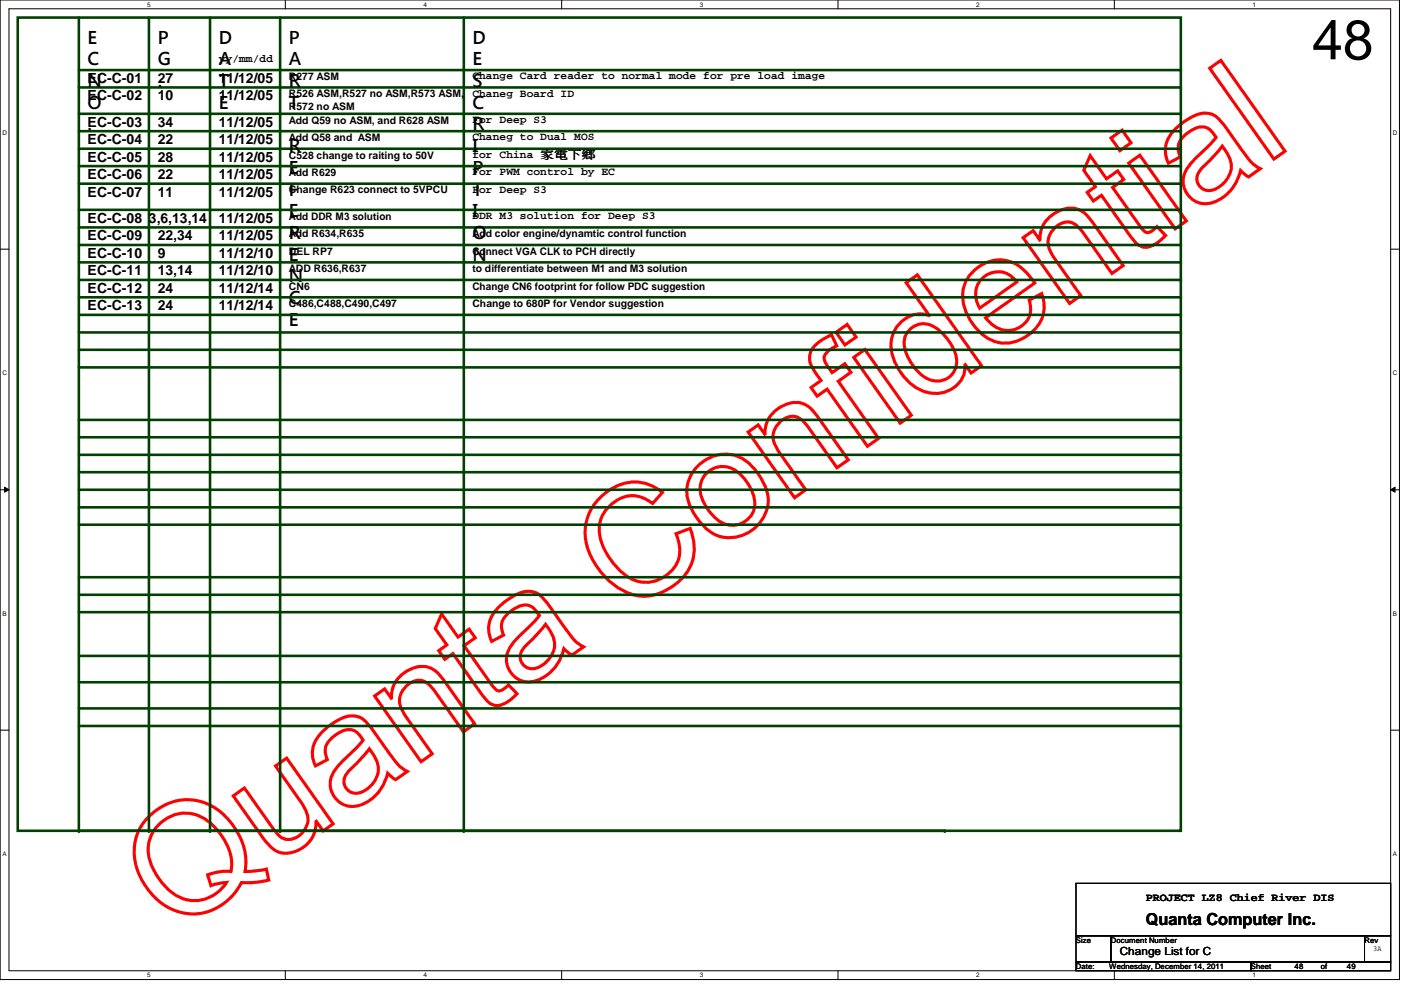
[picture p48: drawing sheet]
<svg xmlns="http://www.w3.org/2000/svg" width="297mm" height="210mm" viewBox="0 0 297 210" stroke-linecap="round" stroke-linejoin="round" font-family="sans-serif">
<defs><g id="words">
<text font-size="32.9" fill="#f00" x="36.6" y="198.7" transform="rotate(-35 36.6 198.7)">Quanta Confidential</text>
<text font-size="11.9" x="278.2" y="12.6">48</text>
<g font-size="3.7">
<text x="18.6" y="9.2">E</text>
<text x="33.4" y="9.2">P</text>
<text x="46.4" y="9.2">D</text>
<text x="61.3" y="9.2">P</text>
<text x="100.2" y="9.2">D</text>
<text x="18.6" y="13.8">C</text>
<text x="33.4" y="13.8">G</text>
<text x="46.4" y="13.8">A</text>
<text x="61.3" y="13.8">A</text>
<text x="100.2" y="13.8">E</text>
<text x="18.6" y="18.4">N</text>
<text x="18.6" y="23">O</text>
<text x="33.4" y="18.4">.</text>
<text x="46.4" y="18.4">T</text>
<text x="46.4" y="23">E</text>
<text x="61.3" y="18.4">R</text>
<text x="61.3" y="23">T</text>
<text x="100.2" y="18.4">S</text>
<text x="100.2" y="23">C</text>
<text x="18.6" y="27.6">.</text>
<text x="100.2" y="27.6">R</text>
<text x="61.3" y="32.2">R</text>
<text x="100.2" y="32.2">I</text>
<text x="61.3" y="36.9">E</text>
<text x="61.3" y="41.5">F</text>
<text x="100.2" y="36.9">P</text>
<text x="100.2" y="41.5">T</text>
<text x="61.3" y="46.1">E</text>
<text x="100.2" y="46.1">I</text>
<text x="61.3" y="50.7">R</text>
<text x="100.2" y="50.7">O</text>
<text x="61.3" y="55.3">E</text>
<text x="61.3" y="59.9">N</text>
<text x="100.2" y="55.3">N</text>
<text x="61.3" y="64.5">C</text>
<text x="61.3" y="69.1">E</text>
</g>
<text font-size="3.5" x="242.9" y="196.1">Quanta Computer Inc.</text>
<g font-size="3">
<text x="18.6" y="17.6">EC-C-01</text>
<text x="33.4" y="17.6">27</text>
<text x="46.4" y="17.6">11/12/05</text>
<text x="18.6" y="21.3">EC-C-02</text>
<text x="33.4" y="21.3">10</text>
<text x="46.4" y="21.3">11/12/05</text>
<text x="18.6" y="26.9">EC-C-03</text>
<text x="33.4" y="26.9">34</text>
<text x="46.4" y="26.9">11/12/05</text>
<text x="18.6" y="30.6">EC-C-04</text>
<text x="18.6" y="34.3">EC-C-05</text>
<text x="33.4" y="30.6">22</text>
<text x="33.4" y="34.3">28</text>
<text x="46.4" y="30.6">11/12/05</text>
<text x="46.4" y="34.3">11/12/05</text>
<text x="18.6" y="38">EC-C-06</text>
<text x="18.6" y="41.7">EC-C-07</text>
<text x="33.4" y="38">22</text>
<text x="33.4" y="41.7">11</text>
<text x="46.4" y="38">11/12/05</text>
<text x="46.4" y="41.7">11/12/05</text>
<text x="18.6" y="47.2">EC-C-08</text>
<text x="31.6" y="47.2">3,6,13,14</text>
<text x="46.4" y="47.2">11/12/05</text>
<text x="18.6" y="51">EC-C-09</text>
<text x="33.4" y="51">22,34</text>
<text x="46.4" y="51">11/12/05</text>
<text x="18.6" y="54.7">EC-C-10</text>
<text x="18.6" y="58.4">EC-C-11</text>
<text x="33.4" y="54.7">9</text>
<text x="33.4" y="58.4">13,14</text>
<text x="46.4" y="58.4">11/12/10</text>
<text x="46.4" y="54.7">11/12/10</text>
<text x="18.6" y="62.1">EC-C-12</text>
<text x="18.6" y="65.8">EC-C-13</text>
<text x="33.4" y="62.1">24</text>
<text x="33.4" y="65.8">24</text>
<text x="46.4" y="62.1">11/12/14</text>
<text x="46.4" y="65.8">11/12/14</text>
</g>
<g font-size="2.4">
<text x="46.4" y="13.1">yy/mm/dd</text>
<text x="100.2" y="16.8">Change Card reader to normal mode for pre load image</text>
<text x="100.2" y="20.5">Chaneg Board ID</text>
<text x="100.2" y="26.1">For Deep S3</text>
<text x="100.2" y="29.8">Chaneg to Dual MOS</text>
<text x="100.2" y="33.5">for China 家家家家</text>
<text x="100.2" y="37.2">For PWM control by EC</text>
<text x="100.2" y="40.9">For Deep S3</text>
<text x="100.2" y="46.4">DDR M3 solution for Deep S3</text>
<text x="242.9" y="191.1">PROJECT LZ8 Chief River DIS</text>
<text x="237.4" y="202.5">Change List for C</text>
</g>
<g font-size="2.2">
<text x="61.3" y="16.9">R277 ASM</text>
<text x="61.3" y="20.6">R526 ASM,R527 no ASM,R573 ASM,</text>
<text x="61.3" y="23.3">R572 no ASM</text>
<text x="61.3" y="26.2">Add Q59 no ASM, and R628 ASM</text>
<text x="61.3" y="29.9">Add Q58 and ASM</text>
<text x="61.3" y="33.6">C528 change to raiting to 50V</text>
<text x="61.3" y="37.3">Add R629</text>
<text x="61.3" y="41">Change R623 connect to 5VPCU</text>
<text x="61.3" y="46.6">Add DDR M3 solution</text>
<text x="61.3" y="50.3">Add R634,R635</text>
<text x="100.2" y="50.3">Add color engine/dynamtic control function</text>
<text x="61.3" y="54">DEL RP7</text>
<text x="61.3" y="57.7">ADD R636,R637</text>
<text x="100.2" y="57.7">to differentiate between M1 and M3 solution</text>
<text x="100.2" y="54">Connect VGA CLK to PCH directly</text>
<text x="61.3" y="61.4">CN6</text>
<text x="61.3" y="65.1">C486,C488,C490,C497</text>
<text x="100.2" y="61.4">Change CN6 footprint for follow PDC suggestion</text>
<text x="100.2" y="65.1">Change to 680P for Vendor suggestion</text>
</g>
<text font-size="1.7" x="291.2" y="201.6">3A</text>
<g font-size="1.6">
<text x="228.1" y="199.9">Size</text>
<text x="235.5" y="199.9">Document Number</text>
<text x="289.3" y="199.9">Rev</text>
<text x="228.1" y="205.4">Date:</text>
<text x="235.2" y="205.4">Wednesday, December 14, 2011</text>
<text x="265.2" y="205.4">Sheet</text>
<text x="274.5" y="205.4">48</text>
<text x="280" y="205.4">of</text>
<text x="285.6" y="205.4">49</text>
</g>
<g font-size="1.4">
<text x="31.2" y="1.4">5</text>
<text x="89.8" y="1.4">4</text>
<text x="148.4" y="1.4">3</text>
<text x="207" y="1.4">2</text>
<text x="265.6" y="1.4">1</text>
<text x=".5" y="28.5">D</text>
<text x="295.3" y="28.5">D</text>
<text x=".5" y="79.5">C</text>
<text x="295.3" y="79.5">C</text>
<text x=".5" y="130.5">B</text>
<text x="295.3" y="130.5">B</text>
<text x=".5" y="181.5">A</text>
<text x="295.3" y="181.5">A</text>
<text x="31.2" y="207.2">5</text>
<text x="89.8" y="207.2">4</text>
<text x="148.4" y="207.2">3</text>
<text x="207" y="207.2">2</text>
<text x="265.6" y="207.2">1</text>
</g>
</g></defs>
<path d="M0 0h296.7v207.7h-296.7zM1.9 1.9h292.9v203.9h-292.9z" fill="none" stroke="#000" stroke-width=".21"/>
<g fill="#fff">
<path d="M31.2 .2h.7v1.5h-.7z"/>
<path d="M31.2 206h.7v1.5h-.7z"/>
</g>
<path d="M60.5 0v1.9M60.5 205.8v1.9" fill="none" stroke="#000" stroke-width=".21"/>
<g fill="#fff">
<path d="M89.8 .2h.7v1.5h-.7z"/>
<path d="M89.8 206h.7v1.5h-.7z"/>
</g>
<path d="M119.1 0v1.9M119.1 205.8v1.9" fill="none" stroke="#000" stroke-width=".21"/>
<g fill="#fff">
<path d="M148.4 .2h.7v1.5h-.7z"/>
<path d="M148.4 206h.7v1.5h-.7z"/>
</g>
<path d="M177.7 0v1.9M177.7 205.8v1.9" fill="none" stroke="#000" stroke-width=".21"/>
<g fill="#fff">
<path d="M207 .2h.7v1.5h-.7z"/>
<path d="M207 206h.7v1.5h-.7z"/>
</g>
<path d="M236.3 0v1.9M236.3 205.8v1.9" fill="none" stroke="#000" stroke-width=".21"/>
<g fill="#fff">
<path d="M265.6 .2h.7v1.5h-.7z"/>
<path d="M265.6 206h.7v1.5h-.7z"/>
<path d="M.5 27.3h.9v1.5h-.9z"/>
<path d="M295.3 27.3h.9v1.5h-.9z"/>
<path d="M.5 78.3h.9v1.5h-.9z"/>
<path d="M295.3 78.3h.9v1.5h-.9z"/>
</g>
<path d="M0 52.8h1.9M294.8 52.8h1.9" fill="none" stroke="#000" stroke-width=".21"/>
<g fill="#fff">
<path d="M.5 129.3h.9v1.5h-.9z"/>
<path d="M295.3 129.3h.9v1.5h-.9z"/>
</g>
<path d="M0 103.8h1.9M1 103.3l.9 .5-.9 .6zM294.8 103.8l1-.5v1.1zM294.8 103.8h1.9" fill="none" stroke="#000" stroke-width=".21"/>
<path d="M1 103.3l.9 .5-.9 .6zM294.8 103.8l1-.5v1.1z" fill="#000"/>
<g fill="#fff">
<path d="M.5 180.3h.8v1.5h-.8z"/>
<path d="M295.3 180.3h.8v1.5h-.8z"/>
</g>
<path d="M0 154.8h1.9M294.8 154.8h1.9M228.1 187.3h66.7v11.1h-66.7zM228.1 198.4h7.4v5.6h-7.4zM235.5 198.4h53.8v5.6h-53.8zM289.3 198.4h5.5v5.6h-5.5zM228.1 204h37.1v1.8h-37.1zM265.2 204h29.6v1.8h-29.6z" fill="none" stroke="#000" stroke-width=".21"/>
<path d="M16.7 48.2h233.7" fill="none" stroke="#004000" stroke-width=".55"/>
<circle cx="250.4" cy="48.2" r=".28" fill="#004000"/>
<path d="M3.8 3.7h246.6v172.4h-246.6zM16.7 14.9h233.7" fill="none" stroke="#004000" stroke-width=".55"/>
<circle cx="250.4" cy="14.9" r=".28" fill="#004000"/>
<path d="M16.7 18.5h233.7" fill="none" stroke="#004000" stroke-width=".55"/>
<circle cx="250.4" cy="18.5" r=".28" fill="#004000"/>
<path d="M16.7 3.7v172.4" fill="none" stroke="#004000" stroke-width=".55"/>
<circle cx="16.7" cy="176.1" r=".28" fill="#004000"/>
<path d="M31.6 3.7v172.4" fill="none" stroke="#004000" stroke-width=".55"/>
<circle cx="31.6" cy="176.1" r=".28" fill="#004000"/>
<path d="M98.3 3.7v172.4" fill="none" stroke="#004000" stroke-width=".55"/>
<circle cx="98.3" cy="176.1" r=".28" fill="#004000"/>
<path d="M16.7 31.5h233.7" fill="none" stroke="#004000" stroke-width=".55"/>
<circle cx="250.4" cy="31.5" r=".28" fill="#004000"/>
<path d="M44.5 3.7v172.4" fill="none" stroke="#004000" stroke-width=".55"/>
<circle cx="44.5" cy="176.1" r=".28" fill="#004000"/>
<path d="M59.4 3.7v172.4" fill="none" stroke="#004000" stroke-width=".55"/>
<circle cx="59.4" cy="176.1" r=".28" fill="#004000"/>
<path d="M16.7 70.5h233.7" fill="none" stroke="#004000" stroke-width=".55"/>
<circle cx="250.4" cy="70.5" r=".28" fill="#004000"/>
<path d="M16.7 51.9h233.7" fill="none" stroke="#004000" stroke-width=".55"/>
<circle cx="250.4" cy="51.9" r=".28" fill="#004000"/>
<path d="M16.7 74.2h233.7" fill="none" stroke="#004000" stroke-width=".55"/>
<circle cx="250.4" cy="74.2" r=".28" fill="#004000"/>
<path d="M16.7 24.1h233.7" fill="none" stroke="#004000" stroke-width=".55"/>
<circle cx="250.4" cy="24.1" r=".28" fill="#004000"/>
<path d="M16.7 38.9h233.7" fill="none" stroke="#004000" stroke-width=".55"/>
<circle cx="250.4" cy="38.9" r=".28" fill="#004000"/>
<path d="M16.7 89h233.7" fill="none" stroke="#004000" stroke-width=".55"/>
<circle cx="250.4" cy="89" r=".28" fill="#004000"/>
<path d="M16.7 96.4h233.7" fill="none" stroke="#004000" stroke-width=".55"/>
<circle cx="250.4" cy="96.4" r=".28" fill="#004000"/>
<path d="M16.7 77.9h233.7" fill="none" stroke="#004000" stroke-width=".55"/>
<circle cx="250.4" cy="77.9" r=".28" fill="#004000"/>
<path d="M16.7 35.2h233.7" fill="none" stroke="#004000" stroke-width=".55"/>
<circle cx="250.4" cy="35.2" r=".28" fill="#004000"/>
<path d="M16.7 66.8h233.7" fill="none" stroke="#004000" stroke-width=".55"/>
<circle cx="250.4" cy="66.8" r=".28" fill="#004000"/>
<path d="M16.7 27.8h233.7" fill="none" stroke="#004000" stroke-width=".55"/>
<circle cx="250.4" cy="27.8" r=".28" fill="#004000"/>
<path d="M16.7 176.1h183.6" fill="none" stroke="#004000" stroke-width=".55"/>
<circle cx="200.3" cy="176.1" r=".28" fill="#004000"/>
<path d="M16.7 44.5h233.7" fill="none" stroke="#004000" stroke-width=".55"/>
<circle cx="250.4" cy="44.5" r=".28" fill="#004000"/>
<path d="M16.7 59.4h233.7" fill="none" stroke="#004000" stroke-width=".55"/>
<circle cx="250.4" cy="59.4" r=".28" fill="#004000"/>
<path d="M16.7 55.6h233.7" fill="none" stroke="#004000" stroke-width=".55"/>
<circle cx="250.4" cy="55.6" r=".28" fill="#004000"/>
<path d="M16.7 92.7h233.7" fill="none" stroke="#004000" stroke-width=".55"/>
<circle cx="250.4" cy="92.7" r=".28" fill="#004000"/>
<path d="M16.7 100.1h233.7" fill="none" stroke="#004000" stroke-width=".55"/>
<circle cx="250.4" cy="100.1" r=".28" fill="#004000"/>
<path d="M16.7 103.8h233.7" fill="none" stroke="#004000" stroke-width=".55"/>
<circle cx="250.4" cy="103.8" r=".28" fill="#004000"/>
<path d="M16.7 107.6h233.7" fill="none" stroke="#004000" stroke-width=".55"/>
<circle cx="250.4" cy="107.6" r=".28" fill="#004000"/>
<path d="M16.7 111.3h233.7" fill="none" stroke="#004000" stroke-width=".55"/>
<circle cx="250.4" cy="111.3" r=".28" fill="#004000"/>
<path d="M16.7 63h233.7" fill="none" stroke="#004000" stroke-width=".55"/>
<circle cx="250.4" cy="63" r=".28" fill="#004000"/>
<path d="M16.7 122.4h233.7" fill="none" stroke="#004000" stroke-width=".55"/>
<circle cx="250.4" cy="122.4" r=".28" fill="#004000"/>
<path d="M16.7 126.1h233.7" fill="none" stroke="#004000" stroke-width=".55"/>
<circle cx="250.4" cy="126.1" r=".28" fill="#004000"/>
<path d="M16.7 129.8h233.7" fill="none" stroke="#004000" stroke-width=".55"/>
<circle cx="250.4" cy="129.8" r=".28" fill="#004000"/>
<path d="M16.7 139.1h233.7" fill="none" stroke="#004000" stroke-width=".55"/>
<circle cx="250.4" cy="139.1" r=".28" fill="#004000"/>
<path d="M16.7 144.7h233.7" fill="none" stroke="#004000" stroke-width=".55"/>
<circle cx="250.4" cy="144.7" r=".28" fill="#004000"/>
<path d="M16.7 150.2h233.7" fill="none" stroke="#004000" stroke-width=".55"/>
<circle cx="250.4" cy="150.2" r=".28" fill="#004000"/>
<path d="M16.7 153.9h233.7" fill="none" stroke="#004000" stroke-width=".55"/>
<circle cx="250.4" cy="153.9" r=".28" fill="#004000"/>
<use href="#words"/>
</svg>
